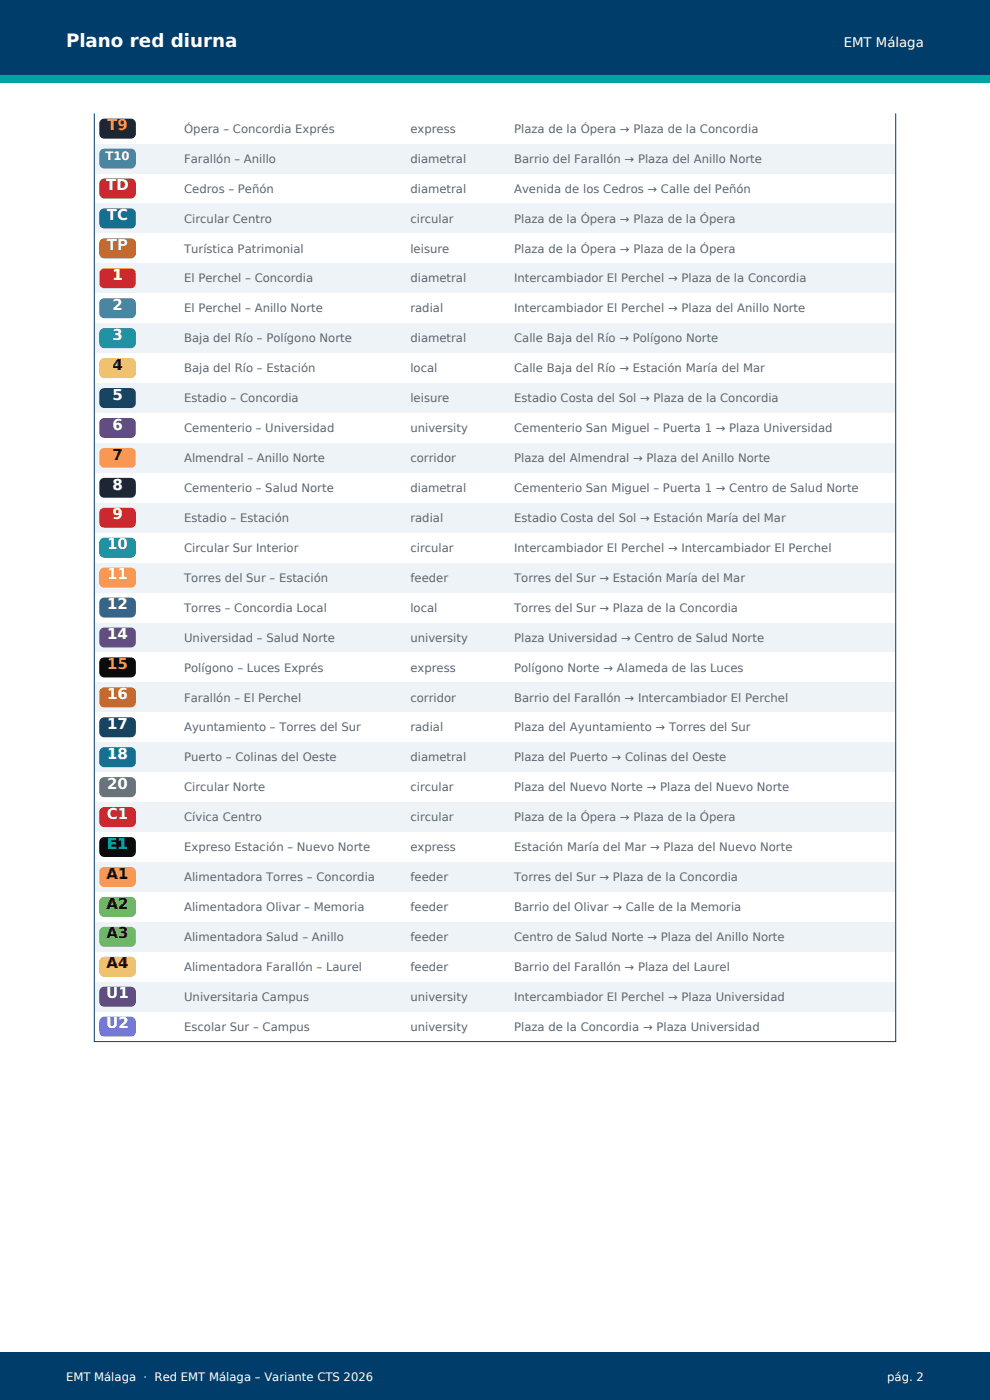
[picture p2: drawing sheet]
<svg xmlns="http://www.w3.org/2000/svg" width="210mm" height="297mm" viewBox="0 0 210 297" stroke-linecap="round" stroke-linejoin="round" font-family="sans-serif">
<defs><g id="words">
<text font-size="3.9" fill="#fff" x="14" y="10">Plano red diurna</text>
<g font-size="3.2" fill="#f5a623">
<text x="22.8" y="27.6">T9</text>
<text x="22.7" y="141.9">15</text>
</g>
<g font-size="3.2" fill="#fff">
<text x="22.5" y="40.3">TD</text>
<text x="22.7" y="46.7">TC</text>
<text x="23.8" y="59.4">1</text>
<text x="23.8" y="65.7">2</text>
<text x="23.8" y="72.1">3</text>
<text x="23.8" y="84.8">5</text>
<text x="23.8" y="91.1">6</text>
<text x="23.8" y="103.8">8</text>
<text x="23.8" y="110.2">9</text>
<text x="22.7" y="116.5">10</text>
<text x="22.7" y="122.9">11</text>
<text x="22.7" y="129.2">12</text>
<text x="22.7" y="135.6">14</text>
<text x="22.7" y="148.3">16</text>
<text x="22.7" y="154.6">17</text>
<text x="22.7" y="161">18</text>
<text x="22.7" y="167.3">20</text>
<text x="22.7" y="173.7">C1</text>
<text x="22.5" y="211.8">U1</text>
<text x="22.5" y="218.1">U2</text>
</g>
<text font-size="3.2" fill="#fff8e7" x="22.7" y="53">TP</text>
<g font-size="3.2" fill="#1a1a1a">
<text x="23.8" y="78.4">4</text>
<text x="23.8" y="97.5">7</text>
<text x="22.6" y="186.4">A1</text>
<text x="22.6" y="192.7">A2</text>
<text x="22.6" y="199.1">A3</text>
<text x="22.6" y="205.4">A4</text>
</g>
<text font-size="3.2" fill="#00e5ff" x="22.7" y="180">E1</text>
<text font-size="2.8" fill="#fff" x="179" y="10">EMT Málaga</text>
<g font-size="2.5" fill="#5c6670">
<text x="39.1" y="28.2">Ópera – Concordia Exprés</text>
<text x="87.1" y="28.2">express</text>
<text x="109.1" y="28.2">Plaza de la Ópera → Plaza de la Concordia</text>
<text x="39.1" y="34.5">Farallón – Anillo</text>
<text x="87.1" y="34.5">diametral</text>
<text x="109.1" y="34.5">Barrio del Farallón → Plaza del Anillo Norte</text>
<text x="39.1" y="40.9">Cedros – Peñón</text>
<text x="87.1" y="40.9">diametral</text>
<text x="109.1" y="40.9">Avenida de los Cedros → Calle del Peñón</text>
<text x="39.1" y="47.2">Circular Centro</text>
<text x="87.1" y="47.2">circular</text>
<text x="109.1" y="47.2">Plaza de la Ópera → Plaza de la Ópera</text>
<text x="39.1" y="53.6">Turística Patrimonial</text>
<text x="87.1" y="53.6">leisure</text>
<text x="109.1" y="53.6">Plaza de la Ópera → Plaza de la Ópera</text>
<text x="39.1" y="59.9">El Perchel – Concordia</text>
<text x="87.1" y="59.9">diametral</text>
<text x="109.1" y="59.9">Intercambiador El Perchel → Plaza de la Concordia</text>
<text x="39.1" y="66.3">El Perchel – Anillo Norte</text>
<text x="87.1" y="66.3">radial</text>
<text x="109.1" y="66.3">Intercambiador El Perchel → Plaza del Anillo Norte</text>
<text x="39.1" y="72.6">Baja del Río – Polígono Norte</text>
<text x="87.1" y="72.6">diametral</text>
<text x="109.1" y="72.6">Calle Baja del Río → Polígono Norte</text>
<text x="39.1" y="79">Baja del Río – Estación</text>
<text x="87.1" y="79">local</text>
<text x="109.1" y="79">Calle Baja del Río → Estación María del Mar</text>
<text x="39.1" y="85.3">Estadio – Concordia</text>
<text x="87.1" y="85.3">leisure</text>
<text x="109.1" y="85.3">Estadio Costa del Sol → Plaza de la Concordia</text>
<text x="39.1" y="91.7">Cementerio – Universidad</text>
<text x="87.1" y="91.7">university</text>
<text x="109.1" y="91.7">Cementerio San Miguel – Puerta 1 → Plaza Universidad</text>
<text x="39.1" y="98">Almendral – Anillo Norte</text>
<text x="87.1" y="98">corridor</text>
<text x="109.1" y="98">Plaza del Almendral → Plaza del Anillo Norte</text>
<text x="39.1" y="104.4">Cementerio – Salud Norte</text>
<text x="87.1" y="104.4">diametral</text>
<text x="109.1" y="104.4">Cementerio San Miguel – Puerta 1 → Centro de Salud Norte</text>
<text x="39.1" y="110.7">Estadio – Estación</text>
<text x="87.1" y="110.7">radial</text>
<text x="109.1" y="110.7">Estadio Costa del Sol → Estación María del Mar</text>
<text x="39.1" y="117.1">Circular Sur Interior</text>
<text x="87.1" y="117.1">circular</text>
<text x="109.1" y="117.1">Intercambiador El Perchel → Intercambiador El Perchel</text>
<text x="39.1" y="123.4">Torres del Sur – Estación</text>
<text x="87.1" y="123.4">feeder</text>
<text x="109.1" y="123.4">Torres del Sur → Estación María del Mar</text>
<text x="39.1" y="129.8">Torres – Concordia Local</text>
<text x="87.1" y="129.8">local</text>
<text x="109.1" y="129.8">Torres del Sur → Plaza de la Concordia</text>
<text x="39.1" y="136.1">Universidad – Salud Norte</text>
<text x="87.1" y="136.1">university</text>
<text x="109.1" y="136.1">Plaza Universidad → Centro de Salud Norte</text>
<text x="39.1" y="142.5">Polígono – Luces Exprés</text>
<text x="87.1" y="142.5">express</text>
<text x="109.1" y="142.5">Polígono Norte → Alameda de las Luces</text>
<text x="39.1" y="148.8">Farallón – El Perchel</text>
<text x="87.1" y="148.8">corridor</text>
<text x="109.1" y="148.8">Barrio del Farallón → Intercambiador El Perchel</text>
<text x="39.1" y="155.2">Ayuntamiento – Torres del Sur</text>
<text x="87.1" y="155.2">radial</text>
<text x="109.1" y="155.2">Plaza del Ayuntamiento → Torres del Sur</text>
<text x="39.1" y="161.5">Puerto – Colinas del Oeste</text>
<text x="87.1" y="161.5">diametral</text>
<text x="109.1" y="161.5">Plaza del Puerto → Colinas del Oeste</text>
<text x="39.1" y="167.9">Circular Norte</text>
<text x="87.1" y="167.9">circular</text>
<text x="109.1" y="167.9">Plaza del Nuevo Norte → Plaza del Nuevo Norte</text>
<text x="39.1" y="174.2">Cívica Centro</text>
<text x="87.1" y="174.2">circular</text>
<text x="109.1" y="174.2">Plaza de la Ópera → Plaza de la Ópera</text>
<text x="39.1" y="180.6">Expreso Estación – Nuevo Norte</text>
<text x="87.1" y="180.6">express</text>
<text x="109.1" y="180.6">Estación María del Mar → Plaza del Nuevo Norte</text>
<text x="39.1" y="186.9">Alimentadora Torres – Concordia</text>
<text x="87.1" y="186.9">feeder</text>
<text x="109.1" y="186.9">Torres del Sur → Plaza de la Concordia</text>
<text x="39.1" y="193.3">Alimentadora Olivar – Memoria</text>
<text x="87.1" y="193.3">feeder</text>
<text x="109.1" y="193.3">Barrio del Olivar → Calle de la Memoria</text>
<text x="39.1" y="199.6">Alimentadora Salud – Anillo</text>
<text x="87.1" y="199.6">feeder</text>
<text x="109.1" y="199.6">Centro de Salud Norte → Plaza del Anillo Norte</text>
<text x="39.1" y="206">Alimentadora Farallón – Laurel</text>
<text x="87.1" y="206">feeder</text>
<text x="109.1" y="206">Barrio del Farallón → Plaza del Laurel</text>
<text x="39.1" y="212.3">Universitaria Campus</text>
<text x="87.1" y="212.3">university</text>
<text x="109.1" y="212.3">Intercambiador El Perchel → Plaza Universidad</text>
<text x="39.1" y="218.7">Escolar Sur – Campus</text>
<text x="87.1" y="218.7">university</text>
<text x="109.1" y="218.7">Plaza de la Concordia → Plaza Universidad</text>
</g>
<g font-size="2.5" fill="#fff">
<text x="22.4" y="34">T10</text>
<text x="14" y="293">EMT Málaga · Red EMT Málaga – Variante CTS 2026</text>
<text x="188.2" y="293">pág. 2</text>
</g>
</g></defs>
<path d="M0 0h210v16h-210z" fill-rule="evenodd" fill="#003d6b"/>
<path d="M0 16h210v1.5h-210z" fill-rule="evenodd" fill="#00a3a1"/>
<path d="M0 287h210v10h-210z" fill-rule="evenodd" fill="#003d6b"/>
<path d="M20 24.1h170v6.4h-170z" fill-rule="evenodd" fill="#fff"/>
<path d="M20 30.5h170v6.3h-170z" fill-rule="evenodd" fill="#eef3f7"/>
<path d="M20 36.8h170v6.4h-170z" fill-rule="evenodd" fill="#fff"/>
<path d="M20 43.2h170v6.3h-170z" fill-rule="evenodd" fill="#eef3f7"/>
<path d="M20 49.5h170v6.4h-170z" fill-rule="evenodd" fill="#fff"/>
<path d="M20 55.9h170v6.3h-170z" fill-rule="evenodd" fill="#eef3f7"/>
<path d="M20 62.2h170v6.4h-170z" fill-rule="evenodd" fill="#fff"/>
<path d="M20 68.6h170v6.3h-170z" fill-rule="evenodd" fill="#eef3f7"/>
<path d="M20 74.9h170v6.4h-170z" fill-rule="evenodd" fill="#fff"/>
<path d="M20 81.3h170v6.3h-170z" fill-rule="evenodd" fill="#eef3f7"/>
<path d="M20 87.6h170v6.4h-170z" fill-rule="evenodd" fill="#fff"/>
<path d="M20 94h170v6.3h-170z" fill-rule="evenodd" fill="#eef3f7"/>
<path d="M20 100.3h170v6.4h-170z" fill-rule="evenodd" fill="#fff"/>
<path d="M20 106.7h170v6.3h-170z" fill-rule="evenodd" fill="#eef3f7"/>
<path d="M20 113h170v6.4h-170z" fill-rule="evenodd" fill="#fff"/>
<path d="M20 119.4h170v6.3h-170z" fill-rule="evenodd" fill="#eef3f7"/>
<path d="M20 125.7h170v6.4h-170z" fill-rule="evenodd" fill="#fff"/>
<path d="M20 132.1h170v6.3h-170z" fill-rule="evenodd" fill="#eef3f7"/>
<path d="M20 138.4h170v6.4h-170z" fill-rule="evenodd" fill="#fff"/>
<path d="M20 144.8h170v6.3h-170z" fill-rule="evenodd" fill="#eef3f7"/>
<path d="M20 151.1h170v6.4h-170z" fill-rule="evenodd" fill="#fff"/>
<path d="M20 157.5h170v6.3h-170z" fill-rule="evenodd" fill="#eef3f7"/>
<path d="M20 163.8h170v6.4h-170z" fill-rule="evenodd" fill="#fff"/>
<path d="M20 170.2h170v6.3h-170z" fill-rule="evenodd" fill="#eef3f7"/>
<path d="M20 176.5h170v6.4h-170z" fill-rule="evenodd" fill="#fff"/>
<path d="M20 182.9h170v6.3h-170z" fill-rule="evenodd" fill="#eef3f7"/>
<path d="M20 189.2h170v6.4h-170z" fill-rule="evenodd" fill="#fff"/>
<path d="M20 195.6h170v6.3h-170z" fill-rule="evenodd" fill="#eef3f7"/>
<path d="M20 201.9h170v6.4h-170z" fill-rule="evenodd" fill="#fff"/>
<path d="M20 208.3h170v6.3h-170z" fill-rule="evenodd" fill="#eef3f7"/>
<path d="M20 214.6h170v6.4h-170z" fill-rule="evenodd" fill="#fff"/>
<path d="M21.5 25.4l.6-.2h5.7a1.06 1.06 0 0 1 1 1v2.1a1.06 1.06 0 0 1-1 1.1h-5.7a1.06 1.06 0 0 1-1-1.1v-2.1z" fill-rule="evenodd" fill="#1b1b1b"/>
<path d="M21.5 31.7l.6-.2h5.7a1.06 1.06 0 0 1 1 1.1v2.1a1.06 1.06 0 0 1-1 1.1h-5.7a1.06 1.06 0 0 1-1-1.1v-2.1z" fill-rule="evenodd" fill="#4a90a4"/>
<path d="M21.5 38.1l.6-.2h5.7a1.06 1.06 0 0 1 1 1v2.1a1.06 1.06 0 0 1-1 1.1h-5.7a1.06 1.06 0 0 1-1-1.1v-2.1z" fill-rule="evenodd" fill="#9b2335"/>
<path d="M21.5 44.4l.6-.2h5.7a1.06 1.06 0 0 1 1 1.1v2.1a1.06 1.06 0 0 1-1 1.1h-5.7a1.06 1.06 0 0 1-1-1.1v-2.1z" fill-rule="evenodd" fill="#0d7377"/>
<path d="M21.5 50.8l.6-.2h5.7a1.06 1.06 0 0 1 1 1v2.1a1.06 1.06 0 0 1-1 1.1h-5.7a1.06 1.06 0 0 1-1-1.1v-2.1z" fill-rule="evenodd" fill="#8b6914"/>
<path d="M21.5 57.1l.6-.2h5.7a1.06 1.06 0 0 1 1 1.1v2.1a1.06 1.06 0 0 1-1 1.1h-5.7a1.06 1.06 0 0 1-1-1.1v-2.1z" fill-rule="evenodd" fill="#e63946"/>
<path d="M21.5 63.5l.6-.2h5.7a1.06 1.06 0 0 1 1 1v2.1a1.06 1.06 0 0 1-1 1.1h-5.7a1.06 1.06 0 0 1-1-1.1v-2.1z" fill-rule="evenodd" fill="#457b9d"/>
<path d="M21.5 69.8l.6-.2h5.7a1.06 1.06 0 0 1 1 1.1v2.1a1.06 1.06 0 0 1-1 1.1h-5.7a1.06 1.06 0 0 1-1-1.1v-2.1z" fill-rule="evenodd" fill="#2a9d8f"/>
<path d="M21.5 76.2l.6-.2h5.7a1.06 1.06 0 0 1 1 1v2.1a1.06 1.06 0 0 1-1 1.1h-5.7a1.06 1.06 0 0 1-1-1.1v-2.1z" fill-rule="evenodd" fill="#e9c46a"/>
<path d="M21.5 82.5l.6-.2h5.7a1.06 1.06 0 0 1 1 1.1v2.1a1.06 1.06 0 0 1-1 1.1h-5.7a1.06 1.06 0 0 1-1-1.1v-2.1z" fill-rule="evenodd" fill="#264653"/>
<path d="M21.5 88.9l.6-.2h5.7a1.06 1.06 0 0 1 1 1v2.1a1.06 1.06 0 0 1-1 1.1h-5.7a1.06 1.06 0 0 1-1-1.1v-2.1z" fill-rule="evenodd" fill="#6a4c93"/>
<path d="M21.5 95.2l.6-.2h5.7a1.06 1.06 0 0 1 1 1.1v2.1a1.06 1.06 0 0 1-1 1.1h-5.7a1.06 1.06 0 0 1-1-1.1v-2.1z" fill-rule="evenodd" fill="#f4a261"/>
<path d="M21.5 101.6l.6-.2h5.7a1.06 1.06 0 0 1 1 1v2.1a1.06 1.06 0 0 1-1 1.1h-5.7a1.06 1.06 0 0 1-1-1.1v-2.1z" fill-rule="evenodd" fill="#2b2d42"/>
<path d="M21.5 107.9l.6-.2h5.7a1.06 1.06 0 0 1 1 1.1v2.1a1.06 1.06 0 0 1-1 1.1h-5.7a1.06 1.06 0 0 1-1-1.1v-2.1z" fill-rule="evenodd" fill="#d62828"/>
<path d="M21.5 114.3l.6-.2h5.7a1.06 1.06 0 0 1 1 1v2.1a1.06 1.06 0 0 1-1 1.1h-5.7a1.06 1.06 0 0 1-1-1.1v-2.1z" fill-rule="evenodd" fill="#118ab2"/>
<path d="M21.5 120.6l.6-.2h5.7a1.06 1.06 0 0 1 1 1.1v2.1a1.06 1.06 0 0 1-1 1.1h-5.7a1.06 1.06 0 0 1-1-1.1v-2.1z" fill-rule="evenodd" fill="#ff6b35"/>
<path d="M21.5 127l.6-.2h5.7a1.06 1.06 0 0 1 1 1v2.1a1.06 1.06 0 0 1-1 1.1h-5.7a1.06 1.06 0 0 1-1-1.1v-2.1z" fill-rule="evenodd" fill="#3d5a80"/>
<path d="M21.5 133.3l.6-.2h5.7a1.06 1.06 0 0 1 1 1.1v2.1a1.06 1.06 0 0 1-1 1.1h-5.7a1.06 1.06 0 0 1-1-1.1v-2.1z" fill-rule="evenodd" fill="#5c4d7a"/>
<path d="M21.5 139.7l.6-.2h5.7a1.06 1.06 0 0 1 1 1v2.1a1.06 1.06 0 0 1-1 1.1h-5.7a1.06 1.06 0 0 1-1-1.1v-2.1z" fill-rule="evenodd" fill="#000"/>
<path d="M21.5 146l.6-.2h5.7a1.06 1.06 0 0 1 1 1.1v2.1a1.06 1.06 0 0 1-1 1.1h-5.7a1.06 1.06 0 0 1-1-1.1v-2.1z" fill-rule="evenodd" fill="#bc6c25"/>
<path d="M21.5 152.4l.6-.2h5.7a1.06 1.06 0 0 1 1 1v2.1a1.06 1.06 0 0 1-1 1.1h-5.7a1.06 1.06 0 0 1-1-1.1v-2.1z" fill-rule="evenodd" fill="#1d3557"/>
<path d="M21.5 158.7l.6-.2h5.7a1.06 1.06 0 0 1 1 1.1v2.1a1.06 1.06 0 0 1-1 1.1h-5.7a1.06 1.06 0 0 1-1-1.1v-2.1z" fill-rule="evenodd" fill="#0077b6"/>
<path d="M21.5 165.1l.6-.2h5.7a1.06 1.06 0 0 1 1 1v2.1a1.06 1.06 0 0 1-1 1.1h-5.7a1.06 1.06 0 0 1-1-1.1v-2.1z" fill-rule="evenodd" fill="#588157"/>
<path d="M21.5 171.4l.6-.2h5.7a1.06 1.06 0 0 1 1 1.1v2.1a1.06 1.06 0 0 1-1 1.1h-5.7a1.06 1.06 0 0 1-1-1.1v-2.1z" fill-rule="evenodd" fill="#a4161a"/>
<path d="M21.5 177.8l.6-.2h5.7a1.06 1.06 0 0 1 1 1v2.1a1.06 1.06 0 0 1-1 1.1h-5.7a1.06 1.06 0 0 1-1-1.1v-2.1z" fill-rule="evenodd" fill="#111"/>
<path d="M21.5 184.1l.6-.2h5.7a1.06 1.06 0 0 1 1 1.1v2.1a1.06 1.06 0 0 1-1 1.1h-5.7a1.06 1.06 0 0 1-1-1.1v-2.1z" fill-rule="evenodd" fill="#ff8c42"/>
<path d="M21.5 190.5l.6-.2h5.7a1.06 1.06 0 0 1 1 1v2.1a1.06 1.06 0 0 1-1 1.1h-5.7a1.06 1.06 0 0 1-1-1.1v-2.1z" fill-rule="evenodd" fill="#7cb518"/>
<path d="M21.5 196.8l.6-.2h5.7a1.06 1.06 0 0 1 1 1.1v2.1a1.06 1.06 0 0 1-1 1.1h-5.7a1.06 1.06 0 0 1-1-1.1v-2.1z" fill-rule="evenodd" fill="#90be6d"/>
<path d="M21.5 203.2l.6-.2h5.7a1.06 1.06 0 0 1 1 1v2.1a1.06 1.06 0 0 1-1 1.1h-5.7a1.06 1.06 0 0 1-1-1.1v-2.1z" fill-rule="evenodd" fill="#f9c74f"/>
<path d="M21.5 209.5l.6-.2h5.7a1.06 1.06 0 0 1 1 1.1v2.1a1.06 1.06 0 0 1-1 1.1h-5.7a1.06 1.06 0 0 1-1-1.1v-2.1z" fill-rule="evenodd" fill="#3d348b"/>
<path d="M21.5 215.9l.6-.2h5.7a1.06 1.06 0 0 1 1 1v2.1a1.06 1.06 0 0 1-1 1.1h-5.7a1.06 1.06 0 0 1-1-1.1v-2.1z" fill-rule="evenodd" fill="#7678ed"/>
<path d="M20 24.1v196.9h170v-196.9" fill="none" stroke="#003d6b" stroke-width=".21"/>
<use href="#words"/>
</svg>
